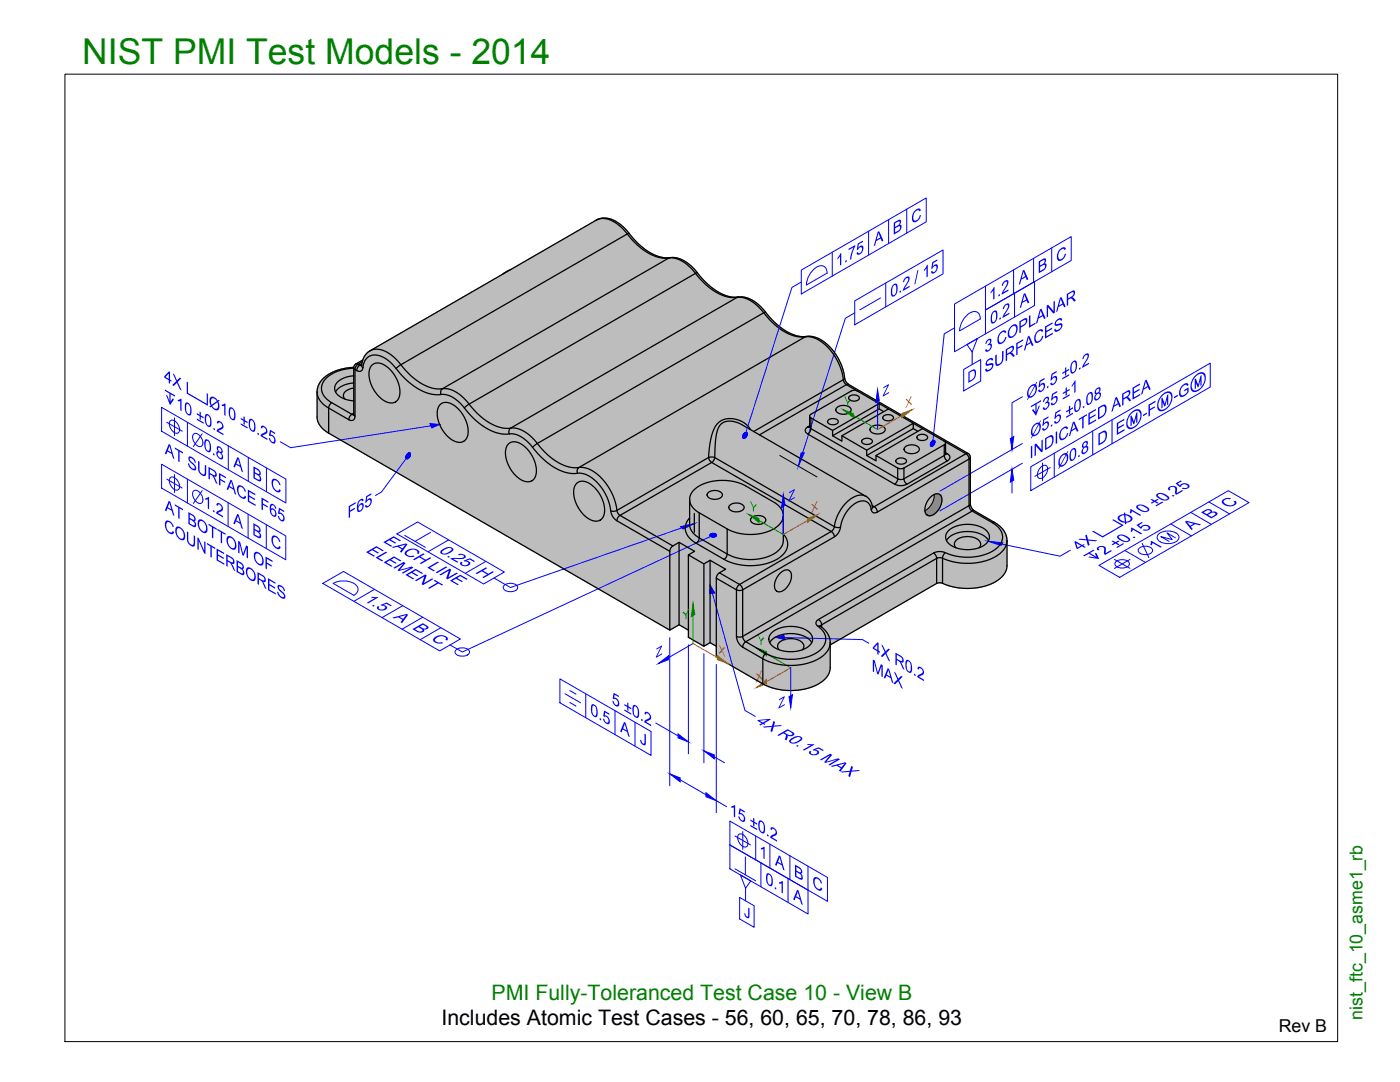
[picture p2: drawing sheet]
<svg xmlns="http://www.w3.org/2000/svg" width="279mm" height="216mm" viewBox="0 0 279 216" stroke-linecap="round" stroke-linejoin="round" font-family="sans-serif">
<defs><g id="words">
<text font-size="7.1" fill="#008000" x="16.4" y="12.7">NIST PMI Test Models - 2014</text>
<g font-size="4.8" fill="#00f">
<text x="32.7" y="80" transform="rotate(30 32.7 80)">↧</text>
<text x="37.1" y="78.4" transform="rotate(30 37.1 78.4)">⌴</text>
<text x="205.5" y="83.5" transform="rotate(-30 205.5 83.5)">↧</text>
<text x="224.6" y="85.8" transform="rotate(-30 224.6 85.8)">Ⓜ Ⓜ Ⓜ</text>
<text x="219.8" y="107.4" transform="rotate(-30 219.8 107.4)">⌴</text>
<text x="218" y="112.2" transform="rotate(-30 218 112.2)">↧</text>
</g>
<text font-size="4.3" fill="#008000" x="98.1" y="199.5">PMI Fully-Toleranced Test Case 10 - View B</text>
<text font-size="4.3" x="88.1" y="204.6">Includes Atomic Test Cases - 56, 60, 65, 70, 78, 86, 93</text>
<g font-size="3.7" fill="#00f">
<text x="166.8" y="53.5" transform="rotate(-30 166.8 53.5)">1.75 A B C</text>
<text x="177.7" y="59.5" transform="rotate(-30 177.7 59.5)">0.2 / 15</text>
<text x="197.4" y="60.3" transform="rotate(-30 197.4 60.3)">1.2 A B C</text>
<text x="197.6" y="64.9" transform="rotate(-30 197.6 64.9)">0.2 A</text>
<text x="196.5" y="70.5" transform="rotate(-30 196.5 70.5)">3 COPLANAR</text>
<text x="32.7" y="75.9" transform="rotate(30 32.7 75.9)">4X</text>
<text x="35.2" y="81.4" transform="rotate(30 35.2 81.4)">10 ±0.2</text>
<text x="41.7" y="81.1" transform="rotate(30 41.7 81.1)">Ø10 ±0.25</text>
<text x="204.8" y="79.9" transform="rotate(-30 204.8 79.9)">Ø5.5 ±0.2</text>
<text x="208" y="82.1" transform="rotate(-30 208 82.1)">35 ±1</text>
<text x="228" y="83.8" transform="rotate(-30 228 83.8)">-F</text>
<text x="234.2" y="80.3" transform="rotate(-30 234.2 80.3)">-G</text>
<text x="40.6" y="89.7" transform="rotate(30 40.6 89.7)">0.8 A B C</text>
<text x="205.6" y="87.5" transform="rotate(-30 205.6 87.5)">Ø5.5 ±0.08</text>
<text x="32.9" y="90.5" transform="rotate(30 32.9 90.5)">AT SURFACE F65</text>
<text x="211.1" y="93.6" transform="rotate(-30 211.1 93.6)">Ø0.8 D E</text>
<text x="32.9" y="101.8" transform="rotate(30 32.9 101.8)">AT BOTTOM OF</text>
<text x="40.6" y="101" transform="rotate(30 40.6 101)">1.2 A B C</text>
<text x="69.4" y="103.5" transform="rotate(-30 69.4 103.5)">F65</text>
<text x="224.4" y="104.7" transform="rotate(-30 224.4 104.7)">Ø10 ±0.25</text>
<text x="237.8" y="105.7" transform="rotate(-30 237.8 105.7)">A B C</text>
<text x="72.8" y="110" transform="rotate(30 72.8 110)">ELEMENT</text>
<text x="87.4" y="110" transform="rotate(30 87.4 110)">0.25 H</text>
<text x="215.5" y="109.8" transform="rotate(-30 215.5 109.8)">4X</text>
<text x="220.5" y="110.8" transform="rotate(-30 220.5 110.8)">2 ±0.15</text>
<text x="230.8" y="109.8" transform="rotate(-30 230.8 109.8)">1</text>
<text x="72.4" y="119.8" transform="rotate(30 72.4 119.8)">1.5 A B C</text>
<text x="174.2" y="130" transform="rotate(30 174.2 130)">4X R0.2</text>
<text x="174" y="133.9" transform="rotate(30 174 133.9)">MAX</text>
<text x="117.8" y="142.5" transform="rotate(30 117.8 142.5)">0.5 A J</text>
<text x="122.1" y="140.4" transform="rotate(30 122.1 140.4)">5 ±0.2</text>
<text x="150.6" y="144.1" transform="rotate(30 150.6 144.1)">4X R0.15 MAX</text>
<text x="145.6" y="162.5" transform="rotate(30 145.6 162.5)">15 ±0.2</text>
<text x="151.5" y="170.8" transform="rotate(30 151.5 170.8)">1 A B C</text>
<text x="152.8" y="176.3" transform="rotate(30 152.8 176.3)">0.1 A</text>
</g>
<text font-size="3.5" fill="#008000" x="271.9" y="203.5" transform="rotate(-90 271.9 203.5)">nist_ftc_10_asme1_rb</text>
<text font-size="3.5" x="255.2" y="205.9">Rev B</text>
<g font-size="3.3" fill="#00f">
<text x="193.1" y="76.5" transform="rotate(-30 193.1 76.5)">D SURFACES</text>
<text x="148.5" y="182.8" transform="rotate(30 148.5 182.8)">J</text>
</g>
<g font-size="2.8" fill="#00f">
<text x="176.1" y="79.2" transform="rotate(-30 176.1 79.2)">Z</text>
<text x="157.3" y="100.1" transform="rotate(-30 157.3 100.1)">Z</text>
<text x="130.9" y="131.3" transform="rotate(-30 130.9 131.3)">Z</text>
<text x="155.3" y="141.4" transform="rotate(-30 155.3 141.4)">Z</text>
</g>
<g font-size="2.7" fill="#008000">
<text x="169.9" y="81.5" transform="rotate(-150 169.9 81.5)">Y</text>
<text x="151" y="102.5" transform="rotate(-150 151 102.5)">Y</text>
<text x="136.2" y="123.9" transform="rotate(-30 136.2 123.9)">Y</text>
<text x="152.5" y="129.1" transform="rotate(-150 152.5 129.1)">Y</text>
</g>
<g font-size="2.7" fill="#ff3f00">
<text x="182.1" y="80.7" transform="rotate(150 182.1 80.7)">X</text>
<text x="163.3" y="101.6" transform="rotate(150 163.3 101.6)">X</text>
<text x="144.8" y="131.1" transform="rotate(-150 144.8 131.1)">X</text>
<text x="152.2" y="135.4" transform="rotate(150 152.2 135.4)">X</text>
</g>
</g></defs>
<!-- layer: Hat -->
<g fill="#bdbdbd" stroke="#bdbdbd" stroke-width=".2">
<path d="M120.5 43.5h.2z"/>
<path d="M134 51.4h.4z"/>
<path d="M147.6 59.2h.4z"/>
<path d="M161.2 67.1h.4z"/>
<path d="M68.9 73.5h99.3z"/>
<path d="M192.5 117.4h1.1z"/>
<path d="M131.8 124.7h3.7l-1.8 1z"/>
<path d="M140 128.7h.9l-.4 .3z"/>
<path d="M157.2 137.8h1.3z"/>
<path d="M120.5 43.5h.4zM120.3 43.5h.6z"/>
<path d="M120.3 43.5h.6zM120.2 43.5h.7z"/>
<path d="M120.2 43.5h.9zM120.1 43.5h1z"/>
<path d="M120.1 43.5l1.1 .1zM120 43.6h1.2z"/>
<path d="M120 43.6h1.3zM119.9 43.6h1.4z"/>
<path d="M119.9 43.6h1.5zM119.8 43.6h1.6z"/>
<path d="M119.8 43.6h1.7zM119.7 43.6h1.8z"/>
<path d="M119.7 43.6l1.9 .1zM119.6 43.7h2z"/>
<path d="M119.6 43.7h2.2zM119.5 43.7h2.3z"/>
<path d="M119.5 43.7h2.4zM119.4 43.7h2.5z"/>
<path d="M119.4 43.7l2.6 .1zM119.3 43.8h2.7z"/>
<path d="M119.3 43.8h2.8zM119.2 43.8h2.9z"/>
<path d="M119.2 43.8h3zM119.2 43.8h3z"/>
<path d="M119.2 43.8l3.2 .1zM119 43.9h3.4z"/>
<path d="M119 43.9h3.4zM119 43.9h3.4z"/>
<path d="M119 43.9l3.6 .1zM118.8 44h3.8z"/>
<path d="M118.8 44l4 .1-.2-.1zM118.6 44.1l.2-.1 4 .1z"/>
<path d="M118.6 44.1l4.7 .3-.5-.3zM118.2 44.4l.4-.3 4.7 .3z"/>
<path d="M118.2 44.4l5.5 .3-.4-.3zM117.7 44.7l.5-.3 5.5 .3z"/>
<path d="M117.7 44.7l6.4 .3-.4-.3zM117.1 45l.6-.3 6.4 .3z"/>
<path d="M117.1 45l7.4 .4-.4-.4zM116.5 45.4l.6-.4 7.4 .4z"/>
<path d="M116.5 45.4l8.3 .3-.3-.3zM115.9 45.7l.6-.3 8.3 .3z"/>
<path d="M115.9 45.7l9.3 .4-.4-.4zM115.2 46.1l.7-.4 9.3 .4z"/>
<path d="M115.2 46.1l10.4 .5-.4-.5zM114.4 46.6l.8-.5 10.4 .5z"/>
<path d="M114.4 46.6l11.6 .6-.4-.6zM113.4 47.2l1-.6 11.6 .6z"/>
<path d="M113.4 47.2l13.1 .6-.5-.6zM112.4 47.8l1-.6 13.1 .6z"/>
<path d="M112.4 47.8l14.4 .2-.3-.2zM111.9 48l.5-.2 14.4 .2z"/>
<path d="M111.9 48l15.2 .3-.3-.3zM111.4 48.3l.5-.3 15.2 .3z"/>
<path d="M111.4 48.3l15.9 .3-.2-.3zM111 48.6l.4-.3 15.9 .3z"/>
<path d="M111 48.6l16.6 .2-.3-.2zM110.5 48.8l.5-.2 16.6 .2z"/>
<path d="M110.5 48.8l17.4 .3-.3-.3zM110.1 49.1l.4-.3 17.4 .3z"/>
<path d="M110.1 49.1l18 .2-.2-.2zM109.7 49.3l.4-.2 18 .2z"/>
<path d="M109.7 49.3l18.7 .2-.3-.2zM109.3 49.5l.4-.2 18.7 .2z"/>
<path d="M109.3 49.5l19.4 .2-.3-.2zM109 49.7l.3-.2 19.4 .2z"/>
<path d="M109 49.7l20 .2-.3-.2zM108.6 49.9l.4-.2 20 .2z"/>
<path d="M108.6 49.9l20.6 .2-.2-.2zM108.3 50.1l.3-.2 20.6 .2z"/>
<path d="M108.3 50.1l21.2 .2-.3-.2zM108 50.3l.3-.2 21.2 .2z"/>
<path d="M108 50.3l21.8 .1-.3-.1zM107.7 50.4l.3-.1 21.8 .1z"/>
<path d="M107.7 50.4l22.3 .2-.2-.2zM107.5 50.6l.2-.2 22.3 .2z"/>
<path d="M107.5 50.6l22.8 .1-.3-.1zM107.2 50.7l.3-.1 22.8 .1z"/>
<path d="M107.2 50.7l23.4 .2-.3-.2zM107 50.9l.2-.2 23.4 .2z"/>
<path d="M107 50.9l23.8 .1-.2-.1zM106.8 51l.2-.1 23.8 .1z"/>
<path d="M106.8 51l24.3 .1-.3-.1zM106.6 51.1l.2-.1 24.3 .1z"/>
<path d="M106.6 51.1l24.8 .1zM106.5 51.2h24.9z"/>
<path d="M106.5 51.2h25.1zM106.3 51.2h25.3z"/>
<path d="M106.3 51.2l25.6 .1zM106.2 51.3h25.7z"/>
<path d="M106.2 51.3l25.9 .1zM106.1 51.4h26z"/>
<path d="M134 51.4h.5zM133.9 51.4h.6z"/>
<path d="M106.1 51.4h26.3zM106.1 51.4h26.3z"/>
<path d="M133.9 51.4h.8zM133.7 51.4h1z"/>
<path d="M133.7 51.4h1.1zM133.7 51.4h1.1z"/>
<path d="M106.1 51.4h26.5zM106 51.4h26.6z"/>
<path d="M133.7 51.4h1.2zM133.5 51.4h1.4z"/>
<path d="M106 51.4h26.8zM106 51.4h26.8z"/>
<path d="M133.5 51.4h1.5zM133.3 51.4h1.7z"/>
<path d="M106 51.4h26.9zM106 51.4h26.9z"/>
<path d="M133.3 51.4l1.7 .1zM133 51.5h2z"/>
<path d="M106 51.4l27 .1zM106 51.4l27 .1z"/>
<path d="M106 51.5h29.1zM105.9 51.5h29.2z"/>
<path d="M105.9 51.5l29.6 .1-.4-.1zM105.7 51.6l.2-.1 29.6 .1z"/>
<path d="M105.7 51.6l30.2 .1-.4-.1zM105.5 51.7l.2-.1 30.2 .1z"/>
<path d="M105.5 51.7l30.7 .2-.3-.2zM105.2 51.9l.3-.2 30.7 .2z"/>
<path d="M105.2 51.9l31.4 .2-.4-.2zM104.9 52.1l.3-.2 31.4 .2z"/>
<path d="M104.9 52.1l32 .2-.3-.2zM104.5 52.3l.4-.2 32 .2z"/>
<path d="M104.5 52.3l32.8 .2-.4-.2zM104.1 52.5l.4-.2 32.8 .2z"/>
<path d="M104.1 52.5l33.5 .3-.3-.3zM103.6 52.8l.5-.3 33.5 .3z"/>
<path d="M103.6 52.8l34.3 .3-.3-.3zM103.1 53.1l.5-.3 34.3 .3z"/>
<path d="M103.1 53.1l35.2 .3-.4-.3zM102.6 53.4l.5-.3 35.2 .3z"/>
<path d="M102.6 53.4l36 .3-.3-.3zM102 53.7l.6-.3 36 .3z"/>
<path d="M102 53.7l36.6 .1zM101.9 53.8h36.7z"/>
<path d="M101.9 53.8l36.9 .2-.2-.2zM101.5 54l.4-.2 36.9 .2z"/>
<path d="M101.5 54l37.4 .1zM101.3 54.1h37.6z"/>
<path d="M101.3 54.1l37.7 .1-.1-.1zM101.1 54.2l.2-.1 37.7 .1z"/>
<path d="M101.1 54.2l38.1 .2-.2-.2zM100.7 54.4l.4-.2 38.1 .2z"/>
<path d="M100.7 54.4l38.5 .1zM100.7 54.5h38.5z"/>
<path d="M100.7 54.5l38.7 .2-.2-.2zM100.3 54.7l.4-.2 38.7 .2z"/>
<path d="M100.3 54.7l39.4 .3-.3-.3zM99.8 55l.5-.3 39.4 .3z"/>
<path d="M99.8 55l40.4 .6-.5-.6zM98.7 55.6l1.1-.6 40.4 .6z"/>
<path d="M98.7 55.6l41.7 .3-.2-.3zM98.3 55.9l.4-.3 41.7 .3z"/>
<path d="M98.3 55.9l42.4 .3-.3-.3zM97.8 56.2l.5-.3 42.4 .3z"/>
<path d="M97.8 56.2l43.1 .2-.2-.2zM97.3 56.4l.5-.2 43.1 .2z"/>
<path d="M97.3 56.4l43.9 .3-.3-.3zM96.9 56.7l.4-.3 43.9 .3z"/>
<path d="M96.9 56.7l44.6 .2-.3-.2zM96.5 56.9l.4-.2 44.6 .2z"/>
<path d="M96.5 56.9l45.2 .2-.2-.2zM96.1 57.1l.4-.2 45.2 .2z"/>
<path d="M96.1 57.1l45.9 .3-.3-.3zM95.7 57.4l.4-.3 45.9 .3z"/>
<path d="M95.7 57.4l46.6 .2-.3-.2zM95.4 57.6l.3-.2 46.6 .2z"/>
<path d="M95.4 57.6l47.2 .2-.3-.2zM95 57.8l.4-.2 47.2 .2z"/>
<path d="M95 57.8l47.8 .2-.2-.2zM94.7 58l.3-.2 47.8 .2z"/>
<path d="M94.7 58l48.4 .1-.3-.1zM94.4 58.1l.3-.1 48.4 .1z"/>
<path d="M94.4 58.1l49 .2-.3-.2zM94.1 58.3l.3-.2 49 .2z"/>
<path d="M94.1 58.3l49.6 .1-.3-.1zM93.9 58.4l.2-.1 49.6 .1z"/>
<path d="M93.9 58.4l50 .2-.2-.2zM93.6 58.6l.3-.2 50 .2z"/>
<path d="M93.6 58.6l50.6 .1-.3-.1zM93.4 58.7l.2-.1 50.6 .1z"/>
<path d="M93.4 58.7l51.1 .1-.3-.1zM93.2 58.8l.2-.1 51.1 .1z"/>
<path d="M93.2 58.8l51.5 .1-.2-.1zM93 58.9l.2-.1 51.5 .1z"/>
<path d="M93 58.9l52 .1zM92.9 59h52.1z"/>
<path d="M92.9 59l52.3 .1zM92.7 59.1h52.5z"/>
<path d="M92.7 59.1l52.8 .1zM92.6 59.2h52.9z"/>
<path d="M92.6 59.2h53.1zM92.5 59.2h53.2z"/>
<path d="M147.6 59.2h.5zM147.5 59.2h.6z"/>
<path d="M92.5 59.2l53.5 .1zM92.4 59.3h53.6z"/>
<path d="M147.5 59.2l.9 .1zM147.3 59.3h1.1z"/>
<path d="M147.3 59.3h1.1zM147.3 59.3h1.1z"/>
<path d="M92.4 59.3h53.8zM92.4 59.3h53.8z"/>
<path d="M147.3 59.3h1.2zM147.1 59.3h1.4z"/>
<path d="M92.4 59.3h54zM92.4 59.3h54z"/>
<path d="M147.1 59.3h1.5zM146.9 59.3h1.7z"/>
<path d="M92.4 59.3h54.1zM92.4 59.3h54.1z"/>
<path d="M146.9 59.3h1.7zM146.7 59.3h1.9z"/>
<path d="M92.4 59.3h54.3zM92.3 59.3h54.4z"/>
<path d="M92.3 59.3h56.5zM92.3 59.3h56.5z"/>
<path d="M92.3 59.3l56.8 .2-.3-.2zM92.1 59.5l.2-.2 56.8 .2z"/>
<path d="M92.1 59.5l57.4 .1-.4-.1zM91.9 59.6l.2-.1 57.4 .1z"/>
<path d="M91.9 59.6l57.9 .1-.3-.1zM91.6 59.7l.3-.1 57.9 .1z"/>
<path d="M91.6 59.7l58.6 .2-.4-.2zM91.3 59.9l.3-.2 58.6 .2z"/>
<path d="M91.3 59.9l59.3 .3-.4-.3zM90.9 60.2l.4-.3 59.3 .3z"/>
<path d="M90.9 60.2l60 .2-.3-.2zM90.5 60.4l.4-.2 60 .2z"/>
<path d="M90.5 60.4l60.7 .3-.3-.3zM90 60.7l.5-.3 60.7 .3z"/>
<path d="M90 60.7l61.6 .3-.4-.3zM89.5 61l.5-.3 61.6 .3z"/>
<path d="M89.5 61l62.4 .3-.3-.3zM89 61.3l.5-.3 62.4 .3z"/>
<path d="M89 61.3l63.2 .3-.3-.3zM88.4 61.6l.6-.3 63.2 .3z"/>
<path d="M88.4 61.6l64.1 .3-.3-.3zM87.8 61.9l.6-.3 64.1 .3z"/>
<path d="M87.8 61.9l65 .4-.3-.4zM87.2 62.3l.6-.4 65 .4z"/>
<path d="M87.2 62.3l66.1 .6-.5-.6zM86.1 62.9l1.1-.6 66.1 .6z"/>
<path d="M86.1 62.9l67.7 .6-.5-.6zM85.1 63.5l1-.6 67.7 .6z"/>
<path d="M85.1 63.5l68.9 .3-.2-.3zM84.6 63.8l.5-.3 68.9 .3z"/>
<path d="M84.6 63.8l69.7 .2-.3-.2zM84.2 64l.4-.2 69.7 .2z"/>
<path d="M84.2 64l70.4 .3-.3-.3zM83.7 64.3l.5-.3 70.4 .3z"/>
<path d="M83.7 64.3l71.1 .2-.2-.2zM83.3 64.5l.4-.2 71.1 .2z"/>
<path d="M83.3 64.5l71.8 .3-.3-.3zM82.9 64.8l.4-.3 71.8 .3z"/>
<path d="M82.9 64.8l72.5 .2-.3-.2zM82.5 65l.4-.2 72.5 .2z"/>
<path d="M82.5 65l73.1 .2-.2-.2zM82.1 65.2l.4-.2 73.1 .2z"/>
<path d="M82.1 65.2l73.8 .2-.3-.2zM81.7 65.4l.4-.2 73.8 .2z"/>
<path d="M81.7 65.4l74.5 .2-.3-.2zM81.4 65.6l.3-.2 74.5 .2z"/>
<path d="M81.4 65.6l75.1 .2-.3-.2zM81.1 65.8l.3-.2 75.1 .2z"/>
<path d="M81.1 65.8l75.6 .2-.2-.2zM80.8 66l.3-.2 75.6 .2z"/>
<path d="M80.8 66l76.2 .2-.3-.2zM80.5 66.2l.3-.2 76.2 .2z"/>
<path d="M80.5 66.2l76.8 .1-.3-.1zM80.2 66.3l.3-.1 76.8 .1z"/>
<path d="M80.2 66.3l77.3 .1-.2-.1zM80 66.4l.2-.1 77.3 .1z"/>
<path d="M80 66.4l77.8 .2-.3-.2zM79.8 66.6l.2-.2 77.8 .2z"/>
<path d="M79.8 66.6l78.3 .1-.3-.1zM79.6 66.7l.2-.1 78.3 .1z"/>
<path d="M79.6 66.7l78.7 .1-.2-.1zM79.4 66.8l.2-.1 78.7 .1z"/>
<path d="M79.4 66.8l79.2 .1zM79.2 66.9h79.4z"/>
<path d="M79.2 66.9l79.7 .1zM79.1 67h79.8z"/>
<path d="M79.1 67h80zM79 67h80.1z"/>
<path d="M79 67l80.4 .1zM78.9 67.1h80.5z"/>
<path d="M161.2 67.1h.7zM161 67.1h.9z"/>
<path d="M78.9 67.1h80.7zM78.8 67.1h80.8z"/>
<path d="M161 67.1h1zM160.9 67.1h1.1z"/>
<path d="M78.8 67.1l81 .1zM78.8 67.2h81z"/>
<path d="M160.9 67.1l1.2 .1zM160.7 67.2h1.4z"/>
<path d="M78.8 67.2h81.3zM78.7 67.2h81.4z"/>
<path d="M160.7 67.2h1.5zM160.5 67.2h1.7z"/>
<path d="M160.5 67.2h1.7zM160.5 67.2h1.7z"/>
<path d="M78.7 67.2h81.4zM78.7 67.2h81.4z"/>
<path d="M160.5 67.2h1.7zM160.3 67.2h1.9z"/>
<path d="M78.7 67.2h81.6zM78.7 67.2h81.6z"/>
<path d="M78.7 67.2l83.8 .1zM78.6 67.3h83.9z"/>
<path d="M78.6 67.3l84.3 .1-.4-.1zM78.4 67.4l.2-.1 84.3 .1z"/>
<path d="M78.4 67.4l84.8 .1-.3-.1zM78.2 67.5l.2-.1 84.8 .1z"/>
<path d="M78.2 67.5l85.3 .1-.3-.1zM77.9 67.6l.3-.1 85.3 .1z"/>
<path d="M77.9 67.6l85.9 .2-.3-.2zM77.6 67.8l.3-.2 85.9 .2z"/>
<path d="M77.6 67.8l86.6 .2-.4-.2zM77.3 68l.3-.2 86.6 .2z"/>
<path d="M77.3 68l87.2 .2-.3-.2zM76.9 68.2l.4-.2 87.2 .2z"/>
<path d="M76.9 68.2l87.9 .2-.3-.2zM76.5 68.4l.4-.2 87.9 .2z"/>
<path d="M76.5 68.4l88.6 .3-.3-.3zM76.1 68.7l.4-.3 88.6 .3z"/>
<path d="M76.1 68.7l89.2 .3-.2-.3zM75.6 69l.5-.3 89.2 .3z"/>
<path d="M75.6 69l90 .3-.3-.3zM75.1 69.3l.5-.3 90 .3z"/>
<path d="M75.1 69.3l90.8 .2-.3-.2zM74.6 69.5l.5-.2 90.8 .2z"/>
<path d="M74.6 69.5l91.6 .4-.3-.4zM74.1 69.9l.5-.4 91.6 .4z"/>
<path d="M74.1 69.9l92.2 .1-.1-.1zM73.8 70l.3-.1 92.2 .1z"/>
<path d="M73.8 70l92.6 .2-.1-.2zM73.6 70.2l.2-.2 92.6 .2z"/>
<path d="M73.6 70.2h92.8zM73.6 70.2h92.8z"/>
<path d="M73.6 70.2l92.9 .1-.1-.1zM73.4 70.3l.2-.1 92.9 .1z"/>
<path d="M73.4 70.3l93.3 .2-.2-.2zM73.2 70.5l.2-.2 93.3 .2z"/>
<path d="M73.2 70.5h93.5zM73.2 70.5h93.5z"/>
<path d="M73.2 70.5l93.6 .3-.1-.3zM73.2 70.5l93.6 .3h-93.8z"/>
<path d="M73 70.8l93.9 .1zM73 70.8l93.9 .1h-94z"/>
<path d="M72.9 70.9l94.1 .1-.1-.1zM72.9 70.9l94.1 .1h-94.2z"/>
<path d="M72.8 71l94.3 .2-.1-.2zM72.8 71l94.3 .2h-94.4z"/>
<path d="M72.7 71.2l94.4 .1zM72.7 71.2l94.4 .1z"/>
<path d="M72.6 71.3l94.7 .2-.2-.2zM72.6 71.3l94.7 .2h-94.8z"/>
<path d="M72.5 71.5l94.8 .1zM72.5 71.5l94.8 .1z"/>
<path d="M72.5 71.6l95 .2-.2-.2zM72.5 71.6l95 .2h-95.1z"/>
<path d="M72.4 71.8l95.1 .2v-.2zM72.2 72l.2-.2 95.1 .2z"/>
<path d="M72.2 72l95.5 .3-.2-.3zM71.5 72.3l.7-.3 95.5 .3z"/>
<path d="M71.5 72.3l96.3 .3-.1-.3zM71 72.6l.5-.3 96.3 .3z"/>
<path d="M71 72.6l96.9 .1zM70.9 72.7h97zM70.9 72.7h97zM70.9 72.7h97z"/>
<path d="M70.9 72.7l97 .1v-.1zM70.9 72.7l97 .1h-97.1z"/>
<path d="M70.8 72.8l97.2 .2-.1-.2zM70.8 72.8l97.2 .2h-97.3z"/>
<path d="M70.7 73l97.3 .1v-.1zM70.7 73l97.3 .1h-97.4z"/>
<path d="M70.6 73.1h97.4zM70.6 73.1h97.4z"/>
<path d="M70.6 73.1l97.5 .2-.1-.2zM70.6 73.1l97.5 .2h-97.5z"/>
<path d="M70.6 73.3h97.5zM70.2 73.3h97.9z"/>
<path d="M70.2 73.3h97.9zM69.9 73.3h98.2z"/>
<path d="M69.9 73.3l98.2 .1zM69.5 73.4h98.6z"/>
<path d="M69.5 73.4h98.6zM69.2 73.4h98.9z"/>
<path d="M69.2 73.4l99 .1zM68.9 73.5h99.3zM68.9 73.5h99.3z"/>
<path d="M68.9 73.5l99.3 .1zM68.5 73.6h99.7z"/>
<path d="M68.5 73.6h99.7zM68.2 73.6h100z"/>
<path d="M68.2 73.6l100 .1zM67.9 73.7h100.3z"/>
<path d="M67.9 73.7l100.3 .1zM67.6 73.8h100.6z"/>
<path d="M67.6 73.8l100.7 .1zM67.4 73.9h100.9z"/>
<path d="M67.4 73.9h100.9zM67.3 73.9h101z"/>
<path d="M67.3 73.9l101 .1v-.1zM67 74l.3-.1 101 .1z"/>
<path d="M67 74l101.3 .2v-.2zM66.7 74.2l.3-.2 101.3 .2z"/>
<path d="M66.7 74.2l101.7 .1-.1-.1zM66.4 74.3l.3-.1 101.7 .1z"/>
<path d="M66.4 74.3h102zM66.4 74.3h102z"/>
<path d="M66.4 74.3l102 .1v-.1zM66.1 74.4l.3-.1 102 .1z"/>
<path d="M66.1 74.4l102.3 .2v-.2zM65.8 74.6l.3-.2 102.3 .2z"/>
<path d="M65.8 74.6h102.6zM65.7 74.6h102.7z"/>
<path d="M65.7 74.6l102.8 .1zM65.6 74.7h102.9z"/>
<path d="M65.6 74.7l102.9 .2v-.2zM65.3 74.9l.3-.2 102.9 .2z"/>
<path d="M65.3 74.9l103.2 .1v-.1zM65.1 75l.2-.1 103.2 .1z"/>
<path d="M65.1 75h103.4zM65.1 75h103.4z"/>
<path d="M65.1 75l103.4 .2v-.2zM64.8 75.2l.3-.2 103.4 .2z"/>
<path d="M64.8 75.2l103.8 .2-.1-.2zM64.6 75.4l.2-.2 103.8 .2zM64.6 75.4h104zM64.6 75.4h104z"/>
<path d="M64.6 75.4l104 .1zM64.6 75.5h104z"/>
<path d="M64.6 75.5l104 .1zM64.6 75.5l104 .1h-104.1z"/>
<path d="M64.5 75.6h104.1zM64.4 75.6h104.2z"/>
<path d="M64.4 75.6l104.2 .2v-.2zM64.4 75.6l104.2 .2h-104.3z"/>
<path d="M64.3 75.8h104.4zM64.2 75.8h104.5z"/>
<path d="M64.2 75.8l104.5 .2v-.2zM64.2 75.8l104.5 .2h-104.6z"/>
<path d="M64.1 76h104.7zM64.1 76h104.7z"/>
<path d="M64.1 76l104.7 .2v-.2zM64.1 76l104.7 .2h-104.8z"/>
<path d="M64 76.2h104.9zM64 76.2h104.9z"/>
<path d="M63.9 76.2l105.1 .2-.1-.2zM63.9 76.2l105.1 .2h-105.2z"/>
<path d="M63.8 76.4l105.3 .1-.1-.1zM63.8 76.4l105.3 .1h-105.3z"/>
<path d="M63.8 76.5h105.3zM63.8 76.5h105.3z"/>
<path d="M63.7 76.5l105.5 .1zM63.7 76.5l105.5 .1z"/>
<path d="M63.7 76.6h105.5zM63.7 76.6h105.5z"/>
<path d="M63.7 76.6l105.6 .1zM63.7 76.6l105.6 .1z"/>
<path d="M63.7 76.7h105.6zM63.7 76.7h105.6z"/>
<path d="M63.6 76.7h105.7zM63.6 76.7h105.7z"/>
<path d="M63.6 76.7l106.1 .2-.4-.2zM63.6 76.7l106.1 .2h-106.2z"/>
<path d="M63.5 76.9l106.7 .3-.5-.3zM63.5 76.9l106.7 .3h-106.8z"/>
<path d="M63.4 77.2l107.2 .2-.4-.2zM63.4 77.2l107.2 .2h-107.2z"/>
<path d="M63.4 77.4l107.6 .3-.4-.3zM63.4 77.4l107.6 .3h-107.7z"/>
<path d="M63.3 77.7l108.2 .2-.5-.2zM63.3 77.7l108.2 .2h-108.2z"/>
<path d="M63.3 77.9l108.6 .3-.4-.3zM63.3 77.9l108.6 .3h-108.6z"/>
<path d="M63.3 78.2l117.3 5-8.7-5zM63.3 78.2l117.3 5h-117.3z"/>
<path d="M63.3 83.2l117.8 .3-.5-.3zM63.3 83.2l117.8 .3h-117.8z"/>
<path d="M63.3 83.5l118.3 .3-.5-.3zM63.3 83.5l118.3 .3h-118.3z"/>
<path d="M63.3 83.8l118.8 .3-.5-.3zM63.3 83.8l118.8 .3h-118.7z"/>
<path d="M63.4 84.1l119.2 .3-.5-.3zM63.4 84.1l119.2 .3h-119.1z"/>
<path d="M63.5 84.4l119.6 .3-.5-.3zM63.5 84.4l119.6 .3h-119.4z"/>
<path d="M63.7 84.7l119.9 .2-.5-.2zM63.7 84.7l119.9 .2h-119.7z"/>
<path d="M63.9 84.9l120.2 .3-.5-.3zM63.9 84.9l120.2 .3h-120z"/>
<path d="M64.1 85.2l120.4 .3-.4-.3zM64.1 85.2l120.4 .3h-120.2z"/>
<path d="M64.3 85.5l120.7 .2-.5-.2zM64.3 85.5l120.7 .2h-120.4z"/>
<path d="M64.6 85.7l120.8 .3-.4-.3zM64.6 85.7l120.8 .3h-120.5z"/>
<path d="M64.9 86l120.9 .2-.4-.2zM64.9 86l120.9 .2h-120.6z"/>
<path d="M65.2 86.2l121 .2-.4-.2zM65.2 86.2l121 .2h-120.6z"/>
<path d="M65.6 86.4l127.6 4.1-7-4.1zM65.6 86.4l127.6 4.1h-120.6z"/>
<path d="M72.6 90.5l120.7 .1zM72.6 90.5l120.7 .1z"/>
<path d="M72.8 90.6l120.6 .1-.1-.1zM72.8 90.6l120.6 .1h-120.4z"/>
<path d="M73 90.7l120.5 .1-.1-.1zM73 90.7l120.5 .1h-120.3z"/>
<path d="M73.2 90.8l120.4 .1-.1-.1zM73.2 90.8l120.4 .1h-120.2z"/>
<path d="M73.4 90.9l120.2 .2v-.2zM73.4 90.9l120.2 .2h-119.9z"/>
<path d="M73.7 91.1l120 .2-.1-.2zM73.7 91.1l120 .2h-119.8z"/>
<path d="M73.9 91.3l119.8 9.2v-9.2zM73.9 91.3l119.8 9.2h-103.7z"/>
<path d="M90 100.5l103.7 .1zM90 100.5l103.7 .1z"/>
<path d="M90.2 100.6l103.5 .1zM90.2 100.6l103.5 .1z"/>
<path d="M90.3 100.7l103.4 .1zM90.3 100.7l103.4 .1z"/>
<path d="M90.5 100.8l103.2 .1v-.1zM90.5 100.8l103.2 .1h-103.1z"/>
<path d="M90.6 100.9l103.2 .2-.1-.2zM90.6 100.9l103.2 .2h-102.8z"/>
<path d="M91 101.1l102.9 .2-.1-.2zM91 101.1l102.9 .2h-102.5z"/>
<path d="M91.4 101.3l102.6 .2-.1-.2zM91.4 101.3l102.6 .2h-102.3z"/>
<path d="M91.7 101.5l102.5 .2-.2-.2zM91.7 101.5l102.5 .2h-102.2z"/>
<path d="M92 101.7l102.3 .1zM92 101.7l102.3 .1z"/>
<path d="M92.2 101.8h102.1zM92.2 101.8h102.1z"/>
<path d="M92.3 101.8l102.1 .1zM92.3 101.8l102.1 .1z"/>
<path d="M92.4 101.9h102.1zM92.4 101.9h102.1z"/>
<path d="M92.4 101.9l106.1 2.3-4-2.3zM92.4 101.9l106.1 2.3h-102z"/>
<path d="M96.5 104.2l102.2 .2-.2-.2zM96.5 104.2l102.2 .2h-102z"/>
<path d="M96.7 104.4l102.3 .2-.3-.2zM96.7 104.4l102.3 .2h-102z"/>
<path d="M97 104.6l102.2 .2-.2-.2zM97 104.6l102.2 .2h-101.8z"/>
<path d="M97.4 104.8l102.1 .2-.3-.2zM97.4 104.8l102.1 .2h-101.8z"/>
<path d="M97.7 105l102 .2-.2-.2zM97.7 105l102 .2h-101.7z"/>
<path d="M98 105.2l101.9 .2-.2-.2zM98 105.2l101.9 .2h-101.5z"/>
<path d="M98.4 105.4l101.7 .2-.2-.2zM98.4 105.4l101.7 .2h-101.3z"/>
<path d="M98.8 105.6l101.5 .2-.2-.2zM98.8 105.6l101.5 .2h-101.1z"/>
<path d="M99.2 105.8l101.2 .2-.1-.2zM99.2 105.8l101.2 .2h-100.8z"/>
<path d="M99.6 106l101 .3-.2-.3zM99.6 106l101 .3h-100.6z"/>
<path d="M100 106.3l100.7 .2-.1-.2zM100 106.3l100.7 .2h-100.3z"/>
<path d="M100.4 106.5l100.4 .3-.1-.3zM100.4 106.5l100.4 .3h-99.9z"/>
<path d="M100.9 106.8l100 .3-.1-.3zM100.9 106.8l100 .3h-99.6z"/>
<path d="M101.3 107.1l99.6 .2v-.2zM101.3 107.1l99.6 .2h-99.1z"/>
<path d="M101.8 107.3l99.1 .3v-.3zM101.8 107.3l99.1 .3h-98.7z"/>
<path d="M102.2 107.6l98.8 .3-.1-.3zM102.2 107.6l98.8 .3h-98.3z"/>
<path d="M102.7 107.9l98.3 5v-5zM102.7 107.9l98.3 5h-89.6z"/>
<path d="M111.4 112.9l89.5 .3 .1-.3zM111.4 112.9l89.5 .3h-89z"/>
<path d="M111.9 113.2l89 .3v-.3zM111.9 113.2l89 .3h-88.4z"/>
<path d="M112.5 113.5l88.3 .3 .1-.3zM112.5 113.5l88.3 .3h-87.8z"/>
<path d="M113 113.8l87.7 .3 .1-.3zM113 113.8l87.7 .3h-87.2z"/>
<path d="M113.5 114.1l87 .3 .2-.3zM113.5 114.1l87 .3h-86.5z"/>
<path d="M114 114.4l86.3 .3 .2-.3zM114 114.4l86.3 .3h-85.8z"/>
<path d="M114.5 114.7l85.6 .3 .2-.3zM114.5 114.7l85.6 .3h-85.1z"/>
<path d="M115 115l84.8 .2 .3-.2zM115 115l84.8 .2h-84.3z"/>
<path d="M115.5 115.2l84 .3 .3-.3zM115.5 115.2l84 .3h-83.6z"/>
<path d="M115.9 115.5l83.3 .2 .3-.2zM115.9 115.5l83.3 .2h-82.8z"/>
<path d="M116.4 115.7l82.4 .3 .4-.3zM116.4 115.7l82.4 .3h-82z"/>
<path d="M116.8 116l81.7 .2 .3-.2zM116.8 116l81.7 .2h-81.3z"/>
<path d="M117.2 116.2h81.3zM117.2 116.2l81.1 .1z"/>
<path d="M187.5 116.3h10.8zM187.5 116.3h10.8z"/>
<path d="M117.3 116.3h70.2zM117.3 116.3h70z"/>
<path d="M187.7 116.3h10.6zM187.7 116.3h10.6z"/>
<path d="M117.3 116.3h70zM117.3 116.3h69.9z"/>
<path d="M187.8 116.3h10.5zM187.8 116.3h10.4z"/>
<path d="M117.4 116.3h69.8zM117.4 116.3l69.7 .1z"/>
<path d="M188 116.3h10.2zM188 116.3l10.1 .1z"/>
<path d="M188.1 116.4h10zM188.1 116.4h9.9z"/>
<path d="M117.4 116.4h69.7zM117.4 116.4h69.5z"/>
<path d="M188.1 116.4l9.5 .2 .4-.2zM188.1 116.4l9.5 .2h-9.1z"/>
<path d="M188.5 116.6h9.1zM188.5 116.6h9.1z"/>
<path d="M188.6 116.6l8.6 .1 .4-.1zM188.6 116.6l8.6 .1h-8.2z"/>
<path d="M189 116.7h8.2zM189 116.7l8.2 .1z"/>
<path d="M189 116.8l7.7 .1 .5-.1zM189 116.8l7.7 .1h-7.3z"/>
<path d="M189.4 116.9h7.3zM189.4 116.9h7.3z"/>
<path d="M189.5 116.9l6.7 .1 .5-.1zM189.5 116.9l6.7 .1h-6.3z"/>
<path d="M189.9 117h6.3zM189.9 117h6.3z"/>
<path d="M190 117l5.7 .2 .5-.2zM190 117l5.7 .2z"/>
<path d="M190.4 117.2h5.3zM190.4 117.2h5.3z"/>
<path d="M190.5 117.2h5.2zM190.5 117.2h4.7z"/>
<path d="M190.9 117.2h4.3zM190.9 117.2h4.3z"/>
<path d="M191 117.2h4.2zM191 117.2l3.7 .1z"/>
<path d="M191.5 117.3h3.2zM191.5 117.3h3.2z"/>
<path d="M191.5 117.3h3.2zM191.5 117.3l2.7 .1z"/>
<path d="M192 117.4h2.2zM192 117.4h2.1z"/>
<path d="M192 117.4h2.1zM192 117.4h1.6z"/>
<path d="M192.5 117.4h1.1zM192.6 117.4h1z"/>
<path d="M117.5 116.4l55.2 8.3 14.2-8.3zM117.5 116.4l55.2 8.3h-40.9z"/>
<path d="M135.5 124.7l35.3 1 1.9-1zM135.5 124.7l35.3 1h-33.4z"/>
<path d="M137.4 125.7l30.9 1.5 2.5-1.5zM137.4 125.7l30.9 1.5h-30.9z"/>
<path d="M137.4 127.2l29.1 1 1.8-1zM137.4 127.2l29.1 1h-27.3z"/>
<path d="M141.7 128.2l24 .5 .8-.5zM141.7 128.2l24 .5h-23.2z"/>
<path d="M139.2 128.2l1.7 .5 .8-.5zM139.2 128.2l1.7 .5h-.9z"/>
<path d="M142.5 128.7l23.2 .3v-.3zM142.5 128.7l23.2 .3h-22.7z"/>
<path d="M143 129l22.7 2.1v-2.1zM143 129l22.7 2.1h-22.7z"/>
<path d="M143 131.1l22.7 2.1v-2.1zM143 131.1l22.7 2.1h-19z"/>
<path d="M146.7 133.2l19 .3v-.3zM146.7 133.2l19 .3h-18.5z"/>
<path d="M147.2 133.5l18.4 .4 .1-.4zM147.2 133.5l18.4 .4h-17.9z"/>
<path d="M147.7 133.9l17.8 .2 .1-.2zM147.7 133.9l17.8 .2h-17.3z"/>
<path d="M148.2 134.1l17.2 .3 .1-.3zM148.2 134.1l17.2 .3h-16.6z"/>
<path d="M148.8 134.4l16.4 .3 .2-.3zM148.8 134.4l16.4 .3h-15.9z"/>
<path d="M149.3 134.7l15.8 .3 .1-.3zM149.3 134.7l15.8 .3h-15.3z"/>
<path d="M149.8 135l15 .3 .3-.3zM149.8 135l15 .3h-14.6z"/>
<path d="M150.2 135.3l14.4 .3 .2-.3zM150.2 135.3l14.4 .3h-13.9z"/>
<path d="M150.7 135.6l13.6 .2 .3-.2zM150.7 135.6l13.6 .2h-13.1z"/>
<path d="M151.2 135.8l12.8 .3 .3-.3zM151.2 135.8l12.8 .3h-12.4z"/>
<path d="M151.6 136.1l12 .2 .4-.2zM151.6 136.1l12 .2h-11.6z"/>
<path d="M152 136.3l11.4 .2 .2-.2zM152 136.3l11.4 .2h-11.2z"/>
<path d="M152.2 136.5h11.2zM152.2 136.5h11.1z"/>
<path d="M152.4 136.5l10.6 .2 .3-.2zM152.4 136.5l10.6 .2h-10.4z"/>
<path d="M152.6 136.7h10.4zM152.6 136.7h10.3z"/>
<path d="M152.8 136.7l9.8 .2 .3-.2zM152.8 136.7l9.8 .2h-9.6z"/>
<path d="M153 136.9h9.6zM153 136.9h9.4z"/>
<path d="M153.2 136.9l8.9 .1 .3-.1zM153.2 136.9l8.9 .1h-8.6z"/>
<path d="M153.5 137h8.6zM153.5 137l8.5 .1z"/>
<path d="M153.6 137.1l8.1 .1 .3-.1zM153.6 137.1l8.1 .1h-7.8z"/>
<path d="M153.9 137.2h7.8zM153.9 137.2h7.6z"/>
<path d="M154.1 137.2h7.4zM154.1 137.2l7.1 .1z"/>
<path d="M154.4 137.3h6.8zM154.4 137.3l6.7 .1z"/>
<path d="M154.6 137.4h6.5zM154.6 137.4l6.1 .1z"/>
<path d="M154.9 137.5h5.8zM154.9 137.5h5.7z"/>
<path d="M155 137.5h5.6zM155 137.5l5.2 .1z"/>
<path d="M155.4 137.6h4.8zM155.4 137.6h4.7z"/>
<path d="M155.6 137.6h4.5zM155.6 137.6l4.1 .1z"/>
<path d="M155.9 137.7h3.8zM155.9 137.7h3.7z"/>
<path d="M156.1 137.7h3.5zM156.1 137.7h3.1z"/>
<path d="M156.4 137.7h2.8zM156.4 137.7h2.6z"/>
<path d="M156.6 137.7h2.4zM156.6 137.7l2.1 .1z"/>
<path d="M156.9 137.8h1.8zM156.9 137.8h1.6z"/>
<path d="M157.2 137.8h.9zM157.5 137.8h.6z"/>
</g>
<!-- layer: Ano Red -->
<path d="M157.8 133.2l-4.8 2.8" fill="none" stroke="#ff3f00" stroke-width=".2"/>
<path d="M150.8 134.5l.3-.1 .4 .4 .4-.9 .2-.2-.5 1.2 .6 .5-.3 .2-.4-.5-.5 1-.2 .1 .6-1.2z" fill="#ff3f00"/>
<!-- layer: Ano Green -->
<path d="M153 130.4l4.8 2.8" fill="none" stroke="#008000" stroke-width=".2"/>
<path d="M151.1 126.5l.3 .2 .4 1 .5-.5 .2 .1-.6 .7v.7l-.2-.1v-.7z" fill="#008000"/>
<!-- layer: ANO -->
<path d="M200 108.6l11.6 2.4 2-1.2M219.3 112.8l25.8-14.9 4.2 2.4-25.9 14.9zM222.4 111.6l3.1 1.8M222.7 112.1a1.89 1.89 0 0 1 2.7 .3 1.26 1.26 0 0 1-1.7 .9 1.11 1.11 0 0 1-1.2-.9zM224.5 109.8l4.1 2.4M225.5 111.6l-3.1 1.8M231.2 106.7a3.1 3.1 0 0 1 3.9 0 .91 .91 0 0 1-.4 1.4 2.84 2.84 0 0 1-3.8-.7v-.4zM233.6 104.5l4.2 2.4M234.6 107.3l-1.7-1 1 1.4-2.2-.6 1.6 .9" fill="none" stroke="#00f" stroke-width=".2"/>
<path d="M197.2 108l2.9 .3-.3 .5z" fill="#00f" stroke="#00f" stroke-width=".2"/>
<path d="M205.9 88.9v2.6" fill="none" stroke="#00f" stroke-width=".28"/>
<path d="M206.5 88.6l.3-.1 1 1.2v-1.8l.3-.2v2.4l-.3 .2-1.1-1.3v1.9l-.2 .1z" fill="#00f"/>
<g fill="#00f" stroke="#00f" stroke-width=".2">
<path d="M154.7 127.2l1.7-.4 .3 .9z"/>
<path d="M159.9 90.4l.6-.1-1.2 2.7z"/>
<path d="M202 93.6l.3 2.2-.7 .4z"/>
<path d="M201.6 87.5l.7-.4-.3 2.6z"/>
<path d="M135.8 105.1l2.8-.6-2.3 1.1z"/>
<path d="M133.7 154.4l2 .8v.8z"/>
<path d="M140.9 158.2l2.1 1.6-2.1-.8z"/>
<path d="M140.5 149.8l2 .8v.8z"/>
<path d="M135.3 146.4l2.1 1.6-2.1-.8z"/>
<path d="M85.8 84.5l1.9 .2-1.5 .7z"/>
</g>
<g fill="none" stroke="#00f" stroke-width=".2">
<path d="M175.7 59.5l-4.1 2.3M176.8 56.5v4.7M170.6 62.4l-1.9 1.1-8.5 26.9M170.6 60l17.6-10.1v4.7l-17.6 10.2zM192.3 73.7l3.4-1.9v4.2l-3.4 2zM196.7 61.9l9.8-5.7v4.8l-16 9.2v-9.5l23.3-13.5v4.8l-17.1 9.9v4.7M204 79.2l-2 1.2v6.9M32.3 81.3l24.8 14.3v4.8l-24.8-14.4zM33.3 84.3l3.1 1.7M34 84a1.26 1.26 0 0 1 1.6 .9 1.11 1.11 0 0 1-.2 1.6 1.8 1.8 0 0 1-1.4-2.5zM37.4 84.3v4.7M40.4 86.6l-1.8 2.5"/>
<path d="M86 85l-28 4.3-2.1-1.1M202 96v2.4M204 92.4l-16.4 9.5M204 88.5l-16.4 9.5M64.4 116.4l4.2-2.4 23.3 13.5-4.2 2.4zM66.5 116.4a4.3 4.3 0 0 1 4.6 .4 1.2 1.2 0 0 1-.5 2zM74.7 117.6l-4.1 2.4M79.2 106.5l4.1-2.3 17.4 9.9-4.2 2.4zM85.9 106.2l-3.1 1.8M100.6 116.9a1.89 1.89 0 0 1 2.7 .2 1.26 1.26 0 0 1-1.6 1 1.11 1.11 0 0 1-1.3-1zM136.1 105.3l-34.2 11.9-3.3-1.9M111.7 135.5l18.2 10.5v4.7l-18.2-10.5z"/>
<path d="M112.8 138.4l3.1 1.8M113.7 137.8l1.2 .7M116.9 138.4v4.8M133.7 127.2v29.6M137.4 128.7v21.7M140.5 130.4v21.8M143 132.6v29.6M156.6 127.2l15.5 .4 1.3 .8M113.7 140.2l1.2 .7M130.9 144.3l4.4 2.5M135.7 155.6l5.2 3M142.5 151l2.1 1.2"/>
<path d="M143 159.8l2 1.2M145.7 163.8l19.4 11.3v4.7l-19.4-11.2zM145.7 168.6l15.6 9v4.8l-15.6-9zM146.7 173.4l4.1 2.4M147.6 179.1l2.9 1.6v4.3l-2.9-1.6zM148.8 171v3.6M148.8 177.2l-1-2.6 2 1.2-1 1.4v2.6M150.8 166.8v4.8"/>
</g>
<!-- layer: Ano 252 -->
<path d="M155.6 90.9l7.5 4.3" fill="none" stroke="#000" stroke-width=".2"/>
<!-- layer: 0 -->
<g fill="none" stroke="#00f" stroke-width=".2">
<path d="M190.5 65.4l-2.1 1.2-2.2 21.3M185.7 88.7l.4-.2-.4 .3zM185.7 88.8l.4-.3-.4 .4zM185.7 88.9l.4-.4zM185.7 88.5h.4l-.4 .2zM185.7 88.4l.4 .1h-.4zM185.8 88.3l.3 .2-.4-.1zM185.9 88.1l.2 .4-.3-.2zM186 88h.1v.5zM186 88l.1 .5-.2-.4zM186.1 88l.1-.1-.1 .6zM186.1 88.5v.5z"/>
<path d="M186.1 88.5l.2 .4-.1 .1zM186.1 88.5l.3 .3-.1 .1zM186.1 88.5l.4 .2-.1 .1zM186.1 88.5h.4v.2zM186.1 88.5l.5-.1-.1 .1zM186.1 88.5l.5-.2v.1zM186.1 88.5l.5-.4zM186.1 88.5l.5-.5zM186.1 88.5l-.3 .5zM186.1 88.5l-.2 .6zM186.1 88.5l-.1 .6zM186.2 87.9h.1l-.2 .6z"/>
<path d="M186.3 87.9l-.2 .6zM186.4 87.9l-.3 .6zM186.5 87.9l-.4 .6zM186.5 88l-.4 .5z"/>
</g>
<!-- layer: PV-2EA8 -->
<g fill="#8f8f8f" stroke="#8f8f8f" stroke-width=".2">
<path d="M186.9 98.5h.3z"/>
<path d="M185.3 102.9h.4z"/>
<path d="M186.9 98.5h.3zM186.8 98.5h.4z"/>
<path d="M186.8 98.5l.6 .1zM186.7 98.6h.7z"/>
<path d="M186.7 98.6h.7zM186.6 98.6h.8z"/>
<path d="M186.6 98.6l.9 .1zM186.5 98.7h1z"/>
<path d="M186.5 98.7h1zM186.5 98.7h1z"/>
<path d="M186.5 98.7l1.2 .1zM186.5 98.7l1.2 .1h-1.2z"/>
<path d="M186.5 98.8l1.3 .1zM186.5 98.8l1.3 .1h-1.3z"/>
<path d="M186.5 98.9h1.3zM186.5 98.9h1.3z"/>
<path d="M186.5 98.9l1.4 .2-.1-.2zM186.5 98.9l1.4 .2h-1.4z"/>
<path d="M186.5 99.1h1.4zM186.5 99.1h1.4z"/>
<path d="M186.5 99.1l1.4 .2v-.2zM186.5 99.1l1.4 .2h-1.5z"/>
<path d="M186.4 99.3l1.5 .1zM186.4 99.3l1.5 .1z"/>
<path d="M186.4 99.4l1.6 .1-.1-.1zM186.4 99.4l1.6 .1h-1.6z"/>
<path d="M186.4 99.5l1.6 .1v-.1zM186.4 99.5l1.6 .1h-1.6z"/>
<path d="M186.4 99.6l1.6 .1zM186.4 99.6l1.6 .1z"/>
<path d="M186.3 99.7l1.7 .2v-.2zM186.3 99.7l1.7 .2h-1.7z"/>
<path d="M186.3 99.9l1.7 .1zM186.3 99.9l1.7 .1z"/>
<path d="M186.2 100l1.7 .2 .1-.2zM186.2 100l1.7 .2h-1.7z"/>
<path d="M186.2 100.2h1.7zM186.2 100.2h1.7z"/>
<path d="M186.1 100.2l1.8 .2v-.2zM186.1 100.2l1.8 .2h-1.9z"/>
<path d="M186 100.4h1.9zM186 100.4l1.9 .1z"/>
<path d="M186 100.5l1.8 .2 .1-.2zM186 100.5l1.8 .2h-1.9z"/>
<path d="M185.9 100.7h1.9zM185.9 100.7l1.9 .1h-2z"/>
<path d="M185.8 100.8l1.9 .1 .1-.1zM185.8 100.8l1.9 .1h-2z"/>
<path d="M185.7 100.9l2 .1v-.1zM185.7 100.9l2 .1h-2.1z"/>
<path d="M185.6 101h2.1zM185.6 101l2 .1h-2z"/>
<path d="M185.6 101.1l2 .2v-.2zM185.6 101.1l2 .2h-2.2z"/>
<path d="M185.4 101.3h2.2zM185.4 101.3h2.1z"/>
<path d="M185.4 101.3l2 .2 .1-.2zM185.2 101.5l.2-.2 2 .2z"/>
<path d="M185.2 101.5h2.2zM185.1 101.5h2.3z"/>
<path d="M185.1 101.5l2.2 .2 .1-.2zM185 101.7l.1-.2 2.2 .2z"/>
<path d="M185 101.7l2.2 .1 .1-.1zM184.8 101.8l.2-.1 2.2 .1z"/>
<path d="M184.8 101.8h2.4zM184.8 101.8h2.4z"/>
<path d="M184.8 101.8l2.3 .1 .1-.1zM184.6 101.9l.2-.1 2.3 .1z"/>
<path d="M184.6 101.9l2.5 .1v-.1zM184.6 101.9l2.5 .1h-2.5z"/>
<path d="M184.6 102l2.4 .1 .1-.1zM184.6 102l2.4 .1h-2.4z"/>
<path d="M184.6 102.1l2.3 .1 .1-.1zM184.6 102.1l2.3 .1h-2.2z"/>
<path d="M184.7 102.2h2.2zM184.7 102.2l2.1 .1z"/>
<path d="M184.7 102.3h2.1zM184.7 102.3l2 .1z"/>
<path d="M184.7 102.4h2zM184.7 102.4l1.9 .1z"/>
<path d="M184.8 102.5h1.8zM184.8 102.5l1.7 .1z"/>
<path d="M184.8 102.6h1.7zM184.8 102.6h1.6z"/>
<path d="M184.9 102.6h1.5zM184.9 102.6l1.4 .1z"/>
<path d="M184.9 102.7h1.4zM184.9 102.7h1.3z"/>
<path d="M185 102.7h1.2zM185 102.7l1.1 .1z"/>
<path d="M185.1 102.8h1zM185.1 102.8h.8z"/>
<path d="M185.1 102.8h.8zM185.1 102.8l.8 .1z"/>
<path d="M185.2 102.9h.7zM185.2 102.9h.5z"/>
<path d="M185.3 102.9h.4zM185.4 102.9h.3z"/>
</g>
<!-- layer: Pha -->
<path d="M186.5 98.7a3.7 3.7 0 0 1-1.9 3.2" fill="none" stroke="#000" stroke-width=".2"/>
<!-- layer: ANO -->
<g fill="#00f">
<path d="M53.5 115.4l1.5 .8v.3l-1.2-.7v.7l1.1 .7v.3l-1.1-.7v.8l1.2 .8v.2l-1.5-.9z"/>
<path d="M55.5 116.8l.3-.1 .4 .2 .6 .7 .1 .4-.3-.1-.4-.7-.3-.2-.2 .1v.4l1.2 1.2v.5l-.2 .3-.6-.2-.7-.7-.1-.6 .3 .2 .1 .3 .3 .5 .5 .2 .2-.2-.2-.4-1-1.1z"/>
<path d="M51.4 114.2l1.1 .6 .4 .4 .1 .8-.2 .1h-.3l.7 1.5-.3-.2-.6-1.3-.6-.5v1.1l-.3-.2zM51.7 114.6v.8l1 .4 .1-.3-.2-.4z"/>
</g>
<path d="M32.3 92.6l24.7 14.3v4.8l-24.7-14.3zM156.3 99.1v7.6M142.2 118.4l6.5 23.4 2 1.2M91 129.7a1.89 1.89 0 0 1 2.7 .3 1.26 1.26 0 0 1-1.7 .9 1.11 1.11 0 0 1-1.2-.9z" fill="none" stroke="#00f" stroke-width=".2"/>
<!-- layer: 0 -->
<g fill="none" stroke="#00f" stroke-width=".2">
<path d="M141.7 106.8h.6zM141.7 106.7l.6 .1zM141.7 106.9l.6-.1zM141.7 106.6l.6 .2-.6-.1zM141.7 107l.6-.2zM141.8 106.6l.1-.1 .4 .3zM141.8 106.6l.5 .2-.6-.2zM141.8 107l.5-.2zM141.8 107l-49.5 23.1-2.5-1.4M141.9 106.5h.1l.3 .3zM141.9 107.1l.4-.3-.2 .3zM142 106.5l.2-.1 .1 .4z"/>
<path d="M142.2 106.4h.1v.4zM142.3 106.4h.2l-.2 .4zM142.3 106.8l.4-.3 .1 .1zM142.3 106.8l-.1 .4-.1-.1zM142.3 106.8v.4h-.1zM142.3 106.8l.2 .4h-.2zM142.3 106.8l.3 .3-.1 .1zM142.3 106.8l.5 .3h-.2zM142.3 106.8l.5 .2zM142.3 106.8l.6 .2zM142.3 106.8l.7 .1zM142.3 106.8h.7z"/>
<path d="M142.3 106.8l.7-.1zM142.3 106.8l.6-.2zM142.5 106.4l.1 .1-.3 .3zM142.6 106.5h.1l-.4 .3z"/>
</g>
<!-- layer: ANO -->
<g fill="#00f" stroke="#00f" stroke-width=".2">
<path d="M141.7 116.7l1 1.6-1 .1z"/>
<path d="M156.3 98.7l.4 2.2-.7 .4z"/>
</g>
<!-- layer: PV-7AA8 -->
<g fill="none" stroke="#000" stroke-width=".25">
<path d="M101.9 53.8l-1.6 .9M119 43.9a4.3 4.3 0 0 1 4.8 1.3l.7 .7a13.3 13.3 0 0 0 7.3 5.5l1.7 .1-45.2 26.1a6 6 0 0 1 5 2.6l.3 .4-.9 .8M119 43.9l.9-.3 1-.1 1.1 .3 1.2 .5 1.5 1.3 3 3.3 1.4 1.1 1.5 .9 1.9 .5h2.5l1.5 .6 1.7 1.3 3 3.4 1.3 1 1.3 .8 2.2 .8h2.6l1.6 .6 1.7 1.4 2.9 3.2 2.4 1.8 2.1 .8 3 .1 1.7 .7 1.7 1.5 1.5 1.9 1 2.2 .4 2.3 .6 .8 24 13.9M119 43.9l-45.2 26.1M125.6 46.6l-45.6 26.2a11 11 0 0 0 7.5 4.8h.8a.92 .92 0 0 0-.3 1.1M133.7 51.4l-.2 .1a6.3 6.3 0 0 1 5.3 3.1 11 11 0 0 0 7.5 4.8l.8-.1-45.2 26.1a6.3 6.3 0 0 1 5.3 3.1l-.9 .8M139.2 54.4l-45.6 26.2a11 11 0 0 0 7.5 4.9l.8-.1a.94 .94 0 0 0-.3 1.2M147.3 59.3h-.2a6 6 0 0 1 5 2.7 11.9 11.9 0 0 0 7.4 5.2h1.2l-45.2 26.1a6.6 6.6 0 0 1 5.6 3.4 11.1 11.1 0 0 1 2 5.1l-.5 .2-.7-.1M63.3 78.2v5a3.9 3.9 0 0 0 2.3 3.2M63.3 78.2a3.9 3.9 0 0 0 2.3 3.2M70.6 77.4a1.89 1.89 0 0 0-2 1.7l.2 .5M70.6 76.4a4.4 4.4 0 0 0-3.6 1.8"/>
<path d="M70.6 75a3.9 3.9 0 0 0-3.8 2.3 2.54 2.54 0 0 0 2.2 2.4l1.6 .3M70.6 73.4l.1 .3 .5 .2M70.6 73.5a7.2 7.2 0 0 0-6.2 2.9 3 3 0 0 0 1.8 4l-.4 .4-.2 .6M70.6 73.3l-1.6 .2-1.5 .3-1.3 .5-1 .7-1.4 1.4-.4 .8-.1 1M70.6 73.4v9.3M71 72.6l-.2 .2-.2 .6M71.5 72.7l.3 .2a1.32 1.32 0 0 0-.6 1M71.5 72.7l-.5 .4-.2 .6v9.3M72.2 72.6l-.4 .3a.41 .41 0 0 1 .5 .4l.1 .1M72.3 72.2l-.8 .5M72.4 71.8l-1.4 .8 .5 .1M72.4 73.4a2.5 2.5 0 0 1 1.3-2.3 2.5 2.5 0 0 1 2.7 .1 7.6 7.6 0 0 1 2.7 2.3"/>
<path d="M72.4 73.4a.74 .74 0 0 1-.4 .7 .74 .74 0 0 1-.8-.2M73.8 70a4 4 0 0 1 4.5 1l1.7 1.8-.9 .7M73.8 70l-.6 .5-.5 .7-.5 1.8M74.2 72.9a2.26 2.26 0 0 1 3.1 .4 6.1 6.1 0 0 1 2.3 6.1 1.85 1.85 0 0 1-2.9 .6 6.4 6.4 0 0 1-2.9-6.3zM79.1 73.5a12.2 12.2 0 0 0 7.6 5.2h1.3M88 78.7a5.6 5.6 0 0 1 4.7 2.7M152.8 62.3l-45.6 26.2a10.9 10.9 0 0 0 7.5 4.8h.8a.94 .94 0 0 0-.2 1.1M160.9 67.1l-.2 .1a6.6 6.6 0 0 1 5.6 3.4 12.4 12.4 0 0 1 2.1 5.6 .7 .7 0 0 0 .9 .5M168.6 75.4l-.3 .4-17.9 10.3M169.5 79.1a1.27 1.27 0 0 1 2 .4 1.27 1.27 0 0 1-2.1-.1zM171.1 78l-2.2-1.2-17.3 10M171.1 78l4.3 2.5-9.2 5.4-4.4-2.5"/>
<path d="M171.1 78l-.6-.1-.6 .1-8.1 4.7a.38 .38 0 0 0-.2 .3 .38 .38 0 0 0 .2 .4v2.1l17.4 10v-2.1l.6 .1 .6-.1M65.6 81.4v5l68.1 39.3M65.6 81.4l4 2.3M66.2 80.4l4 2.3 .4-.2M70.6 82.7v.1a.65 .65 0 0 1 0 .9 .65 .65 0 0 1-1-.1 .81 .81 0 0 1 1-.9M70.6 82.7v.1M87.8 80.8a2.26 2.26 0 0 1 3.1 .3 6.1 6.1 0 0 1 2.3 6.2 1.83 1.83 0 0 1-2.9 .6 6.5 6.5 0 0 1-2.9-6.4zM92.7 81.4a12.2 12.2 0 0 0 7.6 5.2h1.3M101.4 88.7a2.23 2.23 0 0 1 3.2 .3 6.1 6.1 0 0 1 2.2 6.2 1.83 1.83 0 0 1-2.8 .5 6.5 6.5 0 0 1-3-6.3zM101.6 86.6a5.5 5.5 0 0 1 4.7 2.7M106.3 89.3a12.2 12.2 0 0 0 7.6 5.2l1.4-.1M115 96.5a2.23 2.23 0 0 1 3.2 .4 6.1 6.1 0 0 1 2.2 6.1 1.83 1.83 0 0 1-2.8 .6 6.4 6.4 0 0 1-3-6.3z"/>
<path d="M115.3 94.4a5.5 5.5 0 0 1 4.6 2.7 9.7 9.7 0 0 1 2 4.8M137.6 99.6v5.1a3.3 3.3 0 0 0 1.9 2.6v-5M141.3 98.3a2.01 2.01 0 0 1 2.9 .3 1.39 1.39 0 0 1-1.9 1 .88 .88 0 0 1-.9-.3 .88 .88 0 0 1-.1-1zM149.8 85.7l-1-1.1-1.7-.9-1.8-.2-1.5 .5-.9 .9-.7 1.4-.5 1.9-.3 2.6a1.44 1.44 0 0 0 .6 1.5 2.58 2.58 0 0 0 .7-2.1l.2-3.3 .3-1.2 .4-.8 .7-.5 .6-.3 .8-.1 1 .2 1.3 .5 24.8 14.3M161.2 85.2l.4 .1M161.2 85.2a.69 .69 0 0 0-.5 .7 .69 .69 0 0 0 .6 .6l.1-.1a.78 .78 0 0 0 .2-1.2M161.2 86.6l17.3 10M161.6 83l-.1 2.3M161.6 85l-.4 .2M165.3 83.8a1.26 1.26 0 0 1 2 .4 1.27 1.27 0 0 1-2.2-.1zM166.2 85.9v1.1l1.8 1v-1l5 2.8v1.1l1.8 1.1v-1.1l4.4 2.5M172.1 87.7a1.27 1.27 0 0 1 2 .4 1.27 1.27 0 0 1-2.1 0z"/>
<path d="M172.8 99a3.2 3.2 0 0 0-3.6 1 8.7 8.7 0 0 0-2.7 5.1l-23.9-13.8-.6-.1-.6 .1-18.3 10.5 .3 .8 .3 .2-.4 .5-.2 .6M172.8 99l.8 .8 .5 1.4M173.8 85.3a2.03 2.03 0 0 1 2.8 .3 1.37 1.37 0 0 1-1.8 1 .88 .88 0 0 1-.9-.4 .88 .88 0 0 1-.1-.9zM175.4 81.6v-1.1l1.9 1.1M176.3 83a1.26 1.26 0 0 1 2 .4 1.27 1.27 0 0 1-2.1-.1zM176.4 82.1l-1-.5-9.2 5.4M178.9 91.7a1.26 1.26 0 0 1 2 .4 1.27 1.27 0 0 1-2.1-.1zM179.2 95.5l.6 .2 .6-.2 .2 .6 .4 .5a2.71 2.71 0 0 1-2.5 0l.5-.5zM180.4 93.4v2.1M180.6 89.2a2.01 2.01 0 0 1 2.9 .3 1.37 1.37 0 0 1-1.9 1 .88 .88 0 0 1-.9-.3 .88 .88 0 0 1-.1-1zM182.3 85.5v-1l-9.3 5.3M183.1 86.9a1.26 1.26 0 0 1 2 .4 1.27 1.27 0 0 1-2.1 0z"/>
<path d="M183.2 86.1l-.9-.6-9.3 5.4M184.1 85.5l-6.8-3.9-9.3 5.4M185.6 99.3a1.41 1.41 0 0 1 2.2-.4 3.1 3.1 0 0 1-2.4 4 1.35 1.35 0 0 1-.7-2l.4-.9zM188.5 88l4.3 2.5-18.3 10.6-.4-.2M188.5 88l-4.4-2.5-9.3 5.4M188.5 88a.38 .38 0 0 1 .2 .4 .38 .38 0 0 1-.2 .3v2.2l-8.1 4.6M188.5 88.7l-8.1 4.7M188.7 90.5v.1a.83 .83 0 0 0 .4 1.4M188.7 90.5v.2M188.7 90.3l.4 .2M188.7 88.4v2.1M188.7 90.6a.7 .7 0 0 1 .9 .5 .7 .7 0 0 1-.5 .9"/>
<path d="M189.1 92l-8.1 4.6M193.2 90.5l.4 .4v.3M193.2 90.5h-.4l.5 .6 .1 .5 .3-.3M193.7 91.3v9.2M121.9 101.9a2.73 2.73 0 0 0 1.2 2l10.6 6.1 .2-.6 .4-.5M123.7 102.8l18.3-10.5 23.9 13.7-18.3 10.6-4-2.3 1.2-.7-3.1-1.8-1.2 .7-3.1-1.8 1.2-.7-3.1-1.8-1.2 .7zM135.5 108.2v16.5l-1.8 1v-15.7M137.4 110.7v16.5l3.1 1.8M137.6 103.3a2.98 2.98 0 0 0 .9 4.9l6 3.4M138.9 108.4l.5-.5 .1-.6 5.6 3.2a1.32 1.32 0 0 1-.6 1.1M141.7 111.8v16.4l-1.2 .8v-16.5M143 115.4v15.7l9.2 5.4"/>
<path d="M143.6 114.3l-.5 .5-.1 .6 4 2.3M145.6 100.8a2.03 2.03 0 0 1 2.9 .3 1.38 1.38 0 0 1-1.9 1 .88 .88 0 0 1-.9-.3 .88 .88 0 0 1-.1-1zM147 117.7v9.3M147.4 116.8l.2-.2 .2 .2 .4 .9-.6 .1-.6-.1zM150 103.3a2 2 0 0 1 2.8 .3 1.36 1.36 0 0 1-1.9 1 .88 .88 0 0 1-.9-.3 .88 .88 0 0 1 0-1zM155.6 114.5a1.41 1.41 0 0 1 2.1-.4 3.2 3.2 0 0 1-2.3 4 1.35 1.35 0 0 1-.7-2l.4-.9zM156.3 102.9v5a3.9 3.9 0 0 1-3.1 3.2 10.4 10.4 0 0 1-8.1-.6v-5l-5.6-3.2a2.77 2.77 0 0 1-1.4-4.1 8.1 8.1 0 0 1 7.1-2.3 9 9 0 0 1 3.6 1.1l5.6 3.2a2.93 2.93 0 0 1 1.8 3.6 6.6 6.6 0 0 1-5.9 2.8 9.7 9.7 0 0 1-5.2-1.1M156.3 106.6a2.98 2.98 0 0 1-.9 4.8 11.5 11.5 0 0 1-10.9 .2M167.7 105.2a2.77 2.77 0 0 1-1.2 1.9M173.9 101.7l.1-.2a.46 .46 0 0 1 .6-.4 .46 .46 0 0 1 .3 .5l.2 .6M173.9 101.7a1.82 1.82 0 0 0-1.1-1.7 1.82 1.82 0 0 0-2 .4 6.9 6.9 0 0 0-3.1 4.8M186.3 110.3a2.71 2.71 0 0 1 2.4 0l-.5 .5-.1 .6-.6-.1-.6 .1-.1-.5z"/>
<path d="M186.3 110.3l-23 13.3M186.9 116.4l-21.2 12.3M186.9 111.4l-22.9 13.3v.4M186.9 111.4v5M188.9 107.9a5.3 5.3 0 0 1 5.6-1.7 3.8 3.8 0 0 1 2.8 1.7M189.2 106a6.2 6.2 0 0 1 7.7 0 1.8 1.8 0 0 1-.7 2.9 6.5 6.5 0 0 1-7-.6 1.65 1.65 0 0 1 0-2.3zM190.8 109.3a1.17 1.17 0 0 1 .7-1.9 3.5 3.5 0 0 1 4.1 .8l.1 .6-.3 .5M193.4 100.9v-9.3l-18.3 10.6a.73 .73 0 0 1-.8 .1 .73 .73 0 0 1-.4-.6M193.4 100.9l-45.2 26.1v-9.3l18.3-10.6-.1-.5-.5-.6 .4-.4 .2-.5 .6 .2 .6-.1M193.4 100.9v.3a.78 .78 0 0 0 1.1 .7M193.7 100.5l-.3 .4M193.7 100.5l.1 .7 .5 .6 4.4 2.6 1.2 .9 .8 1.2 .3 1.4"/>
<path d="M198 104.3l-4-2.3-45.2 26.1 4.1 2.3-.4 .4-.3 .6M198.5 104.2l-.5 .1a2.99 2.99 0 0 1 1.7 4.3 8.1 8.1 0 0 1-7.2 2.6 10.3 10.3 0 0 1-3.8-.9M201 107.9v5a4.7 4.7 0 0 1-3.8 3.8 12.7 12.7 0 0 1-9.1-.3M201 107.9a4.4 4.4 0 0 1-3.3 3.7 12.7 12.7 0 0 1-9.6-.2v5l-.6-.1-.6 .1M135.5 124.7l1.9 1M141.7 128.2l1.3 .8M147 127l.6 .1 .6-.1 .2 .7 .4 .4a1.36 1.36 0 0 0-.6 1 2.82 2.82 0 0 1-1.2-2.1zM148.2 129.1l4 2.3M153.6 128.2a5.4 5.4 0 0 1 5.6-1.6 3.9 3.9 0 0 1 2.8 1.6M153.9 126.3a6.2 6.2 0 0 1 7.8 0 1.8 1.8 0 0 1-.8 3 6.4 6.4 0 0 1-7-.6 1.63 1.63 0 0 1 0-2.4zM155.5 129.7a1.16 1.16 0 0 1 .7-1.9 3.5 3.5 0 0 1 4.2 .8v.5l-.3 .6M163 123.8l.3-.2 .3 .2a.76 .76 0 0 1 .1 1.2v-.1a.64 .64 0 0 1-.8-.3 .64 .64 0 0 1 .1-.8z"/>
<path d="M163.2 125a2.86 2.86 0 0 1 1.6 2.5 2.86 2.86 0 0 1-1.6 2.6 10.8 10.8 0 0 1-10.3 .3M163.7 125l.8 .6 .7 .9 .4 .9 .1 .8M165.7 128.2v5a4.6 4.6 0 0 1-3.6 3.9 12.5 12.5 0 0 1-9.9-.6v-5.1M165.7 128.2a4.7 4.7 0 0 1-3.6 3.9 12.5 12.5 0 0 1-9.9-.7"/>
</g>
<!-- layer: Ano Red -->
<path d="M161.2 103.9l-4.9 2.8" fill="none" stroke="#ff3f00" stroke-width=".2"/>
<path d="M161.9 100.7l.2-.2 .4 .4 .4-.8 .3-.2-.5 1.2 .5 .5-.2 .2-.4-.5-.5 1-.2 .1 .5-1.2z" fill="#ff3f00"/>
<!-- layer: Ano Green -->
<path d="M151.5 103.9l4.8 2.8" fill="none" stroke="#008000" stroke-width=".2"/>
<path d="M149.7 99.9l.2 .2 .5 1.1 .4-.6 .2 .1-.5 .7v.7l-.2-.1v-.7z" fill="#008000"/>
<!-- layer: ANO -->
<path d="M175.1 78.1v7.6" fill="none" stroke="#00f" stroke-width=".2"/>
<path d="M175.1 77.7l.4 2.2-.7 .4z" fill="#00f" stroke="#00f" stroke-width=".2"/>
<!-- layer: Ano Red -->
<path d="M180 82.9l-4.9 2.8" fill="none" stroke="#ff3f00" stroke-width=".2"/>
<path d="M180.7 79.7l.2-.1 .4 .4 .5-.9 .2-.1-.5 1.1 .5 .6-.2 .1-.4-.5-.5 1-.2 .2 .5-1.3z" fill="#ff3f00"/>
<!-- layer: Ano Green -->
<path d="M170.3 82.9l4.8 2.8" fill="none" stroke="#008000" stroke-width=".2"/>
<path d="M168.5 79l.2 .1 .5 1.1 .4-.5 .3 .1-.6 .7v.7l-.2-.1v-.8z" fill="#008000"/>
<!-- layer: ANO -->
<path d="M131.4 132.4l2.1-1.6v.8z" fill="#00f" stroke="#00f" stroke-width=".2"/>
<path d="M138.3 128.4l-4.8 2.8" fill="none" stroke="#00f" stroke-width=".2"/>
<!-- layer: Ano Red -->
<path d="M138.3 128.4l4.9 2.8" fill="none" stroke="#ff3f00" stroke-width=".2"/>
<path d="M143.4 128.6l.2 .1 .5 .9 .4-.4 .2 .1-.5 .6 .6 1.2-.3-.1-.4-1-.5 .4-.2-.1 .6-.6z" fill="#ff3f00"/>
<!-- layer: Ano Green -->
<path d="M138.3 122.8v5.6" fill="none" stroke="#008000" stroke-width=".2"/>
<!-- layer: 0 -->
<g fill="none" stroke="#00f" stroke-width=".2">
<path d="M159.9 56.3l-1.8 1-9.2 29M81 91.2l.5-.2-.5 .3zM81 91.3l.5-.3zM81 91h.5l-.5 .2zM81.1 90.9l.4 .1h-.5zM81.1 91.5l-5 6.7-1.2 .7M81.1 90.8l.4 .2-.4-.1zM81.2 90.7l.3 .3-.4-.2zM81.3 90.5h.1l.1 .5zM81.3 90.5l.2 .5-.3-.3zM81.4 90.5l.1-.1v.6zM81.5 91l-.4 .5z"/>
<path d="M81.5 91l-.3 .5zM81.5 91l-.2 .5zM81.5 91l-.1 .5zM81.5 91l.1 .4h-.1zM81.5 91l.2 .2-.1 .2zM81.5 91l.3 .1-.1 .1zM81.5 91h.4l-.1 .1zM81.5 91l.4-.1v.1zM81.5 91l.4-.3v.2zM81.5 91l.4-.4zM81.5 90.4h.1l-.1 .6zM81.6 90.4l-.1 .6z"/>
<path d="M81.7 90.4l-.2 .6zM81.8 90.4l-.3 .6zM81.9 90.5l-.4 .5zM148.2 87l.5-.1-.5 .3zM148.2 87.2l.5-.3-.5 .4zM148.2 87.3l.5-.4-.4 .5zM148.3 86.9h.4l-.5 .1zM148.3 86.8l.4 .1h-.4zM148.4 86.6l.3 .3-.4-.1zM148.5 86.5l.2 .4-.3-.3zM148.6 86.4l.1-.1v.6zM148.6 86.4l.1 .5-.2-.4z"/>
<path d="M148.7 86.3h.1l-.1 .6zM148.7 86.9l-.2 .6zM148.7 86.9l-.1 .6zM148.7 86.9v.5zM148.7 86.9l.2 .3-.1 .1zM148.7 86.9l.3 .2-.1 .1zM148.7 86.9l.3 .1v.1zM148.7 86.9h.4l-.1 .1zM148.7 86.9l.4-.2v.2zM148.7 86.9l.4-.3zM148.7 86.9l.4-.4zM148.7 86.9l-.4 .5z"/>
<path d="M148.7 86.9l-.3 .6zM148.8 86.3l-.1 .6zM148.9 86.3l-.2 .6zM149 86.3l-.3 .6zM149.1 86.4l-.4 .5z"/>
</g>
<!-- layer: ANO -->
<path d="M159.9 53.9l24.9-14.4v4.8l-24.9 14.4zM165.1 54.5l-4.2 2.4a4.3 4.3 0 0 1 2.6-3.8 1.2 1.2 0 0 1 1.6 1.4M166.1 50.3v4.8M205.7 93.1l35.8-20.6v4.7l-35.8 20.7zM207.7 93.2a.75 .75 0 0 1 1.3 0 1.89 1.89 0 0 1-1.6 2.3 1.26 1.26 0 0 1 0-2zM208.1 92.4v3.5M209.6 93.3l-3.1 1.8M210.4 90.4v4.8M157.8 133.2v5.6" fill="none" stroke="#00f" stroke-width=".2"/>
<!-- layer: PV-7AA8 -->
<path d="M138.6 102.5v3.7" fill="none" stroke="#000" stroke-width=".25"/>
<!-- layer: ANO -->
<path d="M157.5 139l.7-.4-.4 2.6z" fill="#00f" stroke="#00f" stroke-width=".2"/>
<!-- layer: Bdr -->
<path d="M13 14.8h254v193h-254z" fill="none" stroke="#000" stroke-width=".2"/>
<use href="#words"/>
</svg>
